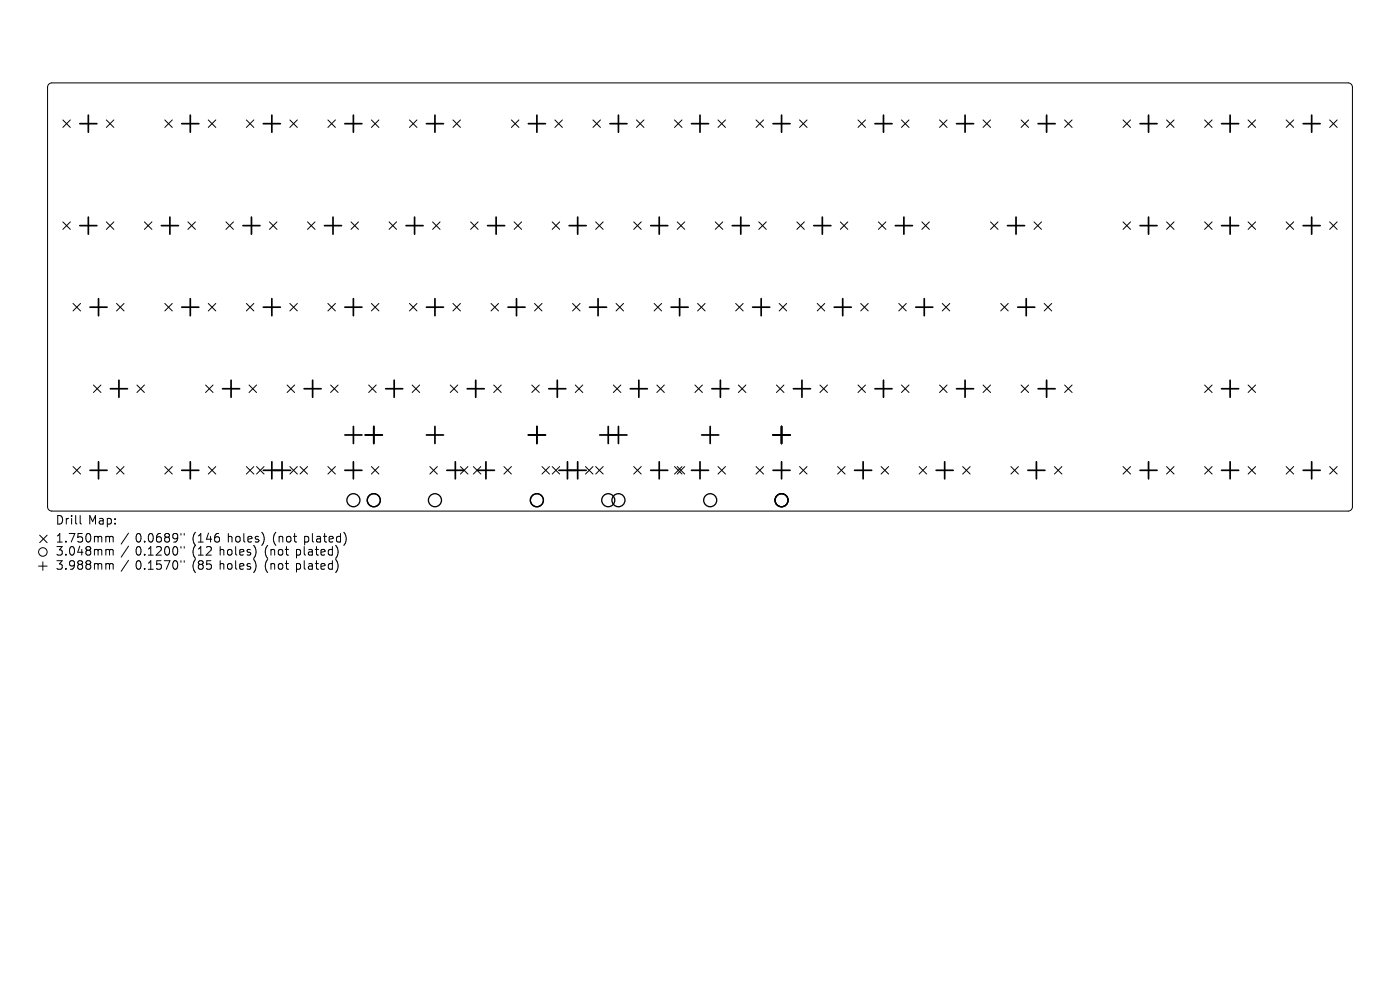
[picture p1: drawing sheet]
<svg xmlns="http://www.w3.org/2000/svg" width="297mm" height="210mm" viewBox="0 0 297 210" stroke-linecap="round" stroke-linejoin="round" font-family="sans-serif">
<defs><g id="words">
<g font-size="2.5">
<text x="11.8" y="111.6">Drill</text>
<text x="18.7" y="111.6">Map:</text>
<text x="11.8" y="115.5">1.750mm</text>
<text x="11.8" y="118.2">3.048mm</text>
<text x="28.7" y="115.5">0.0689&quot;</text>
<text x="28.7" y="118.2">0.1200&quot;</text>
<text x="40.8" y="115.5">(146</text>
<text x="40.8" y="118.2">(12</text>
<text x="46.6" y="118.2">holes)</text>
<text x="48.4" y="115.5">holes)</text>
<text x="56.3" y="118.2">(not</text>
<text x="58" y="115.5">(not</text>
<text x="63" y="118.2">plated)</text>
<text x="64.7" y="115.5">plated)</text>
<text x="11.8" y="121.2">3.988mm</text>
<text x="28.7" y="121.2">0.1570&quot;</text>
<text x="40.8" y="121.2">(85</text>
<text x="46.6" y="121.2">holes)</text>
<text x="56.3" y="121.2">(not</text>
<text x="63" y="121.2">plated)</text>
</g>
</g></defs>
<g fill="none" stroke="#000" stroke-width=".21">
<path d="M10.4 17.8l.6-.2h275a.91 .91 0 0 1 .9 .9v89a.91 .91 0 0 1-.9 .9h-275a.91 .91 0 0 1-.9-.9v-89zM13.3 25.4l1.6 1.6M14.9 25.4l-1.6 1.6M22.6 25.4l1.5 1.6M24.1 25.4l-1.5 1.6M35 25.4l1.5 1.6M36.5 25.4l-1.5 1.6M44.2 25.4l1.6 1.6M45.8 25.4l-1.6 1.6M52.3 25.4l1.6 1.6M53.9 25.4l-1.6 1.6M61.5 25.4l1.6 1.6"/>
<path d="M63.1 25.4l-1.6 1.6M69.6 25.4l1.6 1.6M71.2 25.4l-1.6 1.6M78.8 25.4l1.6 1.6M80.4 25.4l-1.6 1.6M86.9 25.4l1.6 1.6M88.5 25.4l-1.6 1.6M96.1 25.4l1.6 1.6M97.7 25.4l-1.6 1.6M108.5 25.4l1.6 1.6M110.1 25.4l-1.6 1.6M117.7 25.4l1.6 1.6"/>
<path d="M119.3 25.4l-1.6 1.6M125.8 25.4l1.6 1.6M127.4 25.4l-1.6 1.6M135 25.4l1.6 1.6M136.6 25.4l-1.6 1.6M143.1 25.4l1.6 1.6M144.7 25.4l-1.6 1.6M152.3 25.4l1.6 1.6M153.9 25.4l-1.6 1.6M160.4 25.4l1.6 1.6M162 25.4l-1.6 1.6M169.6 25.4l1.6 1.6"/>
<path d="M171.2 25.4l-1.6 1.6M182 25.4l1.6 1.6M183.6 25.4l-1.6 1.6M191.2 25.4l1.6 1.6M192.8 25.4l-1.6 1.6M199.3 25.4l1.6 1.6M200.9 25.4l-1.6 1.6M208.5 25.4l1.6 1.6M210.1 25.4l-1.6 1.6M216.6 25.4l1.6 1.6M218.2 25.4l-1.6 1.6M225.9 25.4l1.5 1.6"/>
<path d="M227.4 25.4l-1.5 1.6M238.2 25.4l1.6 1.6M239.8 25.4l-1.6 1.6M247.5 25.4l1.6 1.6M249.1 25.4l-1.6 1.6M255.6 25.4l1.5 1.6M257.1 25.4l-1.5 1.6M264.8 25.4l1.6 1.6M266.4 25.4l-1.6 1.6M272.9 25.4l1.5 1.6M274.4 25.4l-1.5 1.6M282.1 25.4l1.6 1.6"/>
<path d="M283.7 25.4l-1.6 1.6M13.3 47.1l1.6 1.6M14.9 47.1l-1.6 1.6M22.6 47.1l1.5 1.6M24.1 47.1l-1.5 1.6M30.6 47.1l1.6 1.6M32.2 47.1l-1.6 1.6M39.9 47.1l1.6 1.6M41.5 47.1l-1.6 1.6M47.9 47.1l1.6 1.6M49.5 47.1l-1.6 1.6M57.2 47.1l1.6 1.6"/>
<path d="M58.8 47.1l-1.6 1.6M65.2 47.1l1.6 1.6M66.8 47.1l-1.6 1.6M74.5 47.1l1.6 1.6M76.1 47.1l-1.6 1.6M82.5 47.1l1.6 1.6M84.1 47.1l-1.6 1.6M91.8 47.1l1.6 1.6M93.4 47.1l-1.6 1.6M99.8 47.1l1.6 1.6M101.4 47.1l-1.6 1.6M109.1 47.1l1.6 1.6"/>
<path d="M110.7 47.1l-1.6 1.6M117.1 47.1l1.6 1.6M118.7 47.1l-1.6 1.6M126.4 47.1l1.6 1.6M128 47.1l-1.6 1.6M134.4 47.1l1.6 1.6M136 47.1l-1.6 1.6M143.7 47.1l1.6 1.6M145.3 47.1l-1.6 1.6M151.7 47.1l1.6 1.6M153.3 47.1l-1.6 1.6M161 47.1l1.6 1.6"/>
<path d="M162.6 47.1l-1.6 1.6M169 47.1l1.6 1.6M170.6 47.1l-1.6 1.6M178.3 47.1l1.6 1.6M179.9 47.1l-1.6 1.6M186.3 47.1l1.6 1.6M187.9 47.1l-1.6 1.6M195.6 47.1l1.6 1.6M197.2 47.1l-1.6 1.6M210.1 47.1l1.6 1.6M211.7 47.1l-1.6 1.6M219.4 47.1l1.6 1.6"/>
<path d="M221 47.1l-1.6 1.6M238.2 47.1l1.6 1.6M239.8 47.1l-1.6 1.6M247.5 47.1l1.6 1.6M249.1 47.1l-1.6 1.6M255.6 47.1l1.5 1.6M257.1 47.1l-1.5 1.6M264.8 47.1l1.6 1.6M266.4 47.1l-1.6 1.6M272.9 47.1l1.5 1.6M274.4 47.1l-1.5 1.6M282.1 47.1l1.6 1.6"/>
<path d="M283.7 47.1l-1.6 1.6M15.5 64.4l1.6 1.6M17.1 64.4l-1.6 1.6M24.7 64.4l1.6 1.6M26.3 64.4l-1.6 1.6M35 64.4l1.5 1.6M36.5 64.4l-1.5 1.6M44.2 64.4l1.6 1.6M45.8 64.4l-1.6 1.6M52.3 64.4l1.6 1.6M53.9 64.4l-1.6 1.6M61.5 64.4l1.6 1.6"/>
<path d="M63.1 64.4l-1.6 1.6M69.6 64.4l1.6 1.6M71.2 64.4l-1.6 1.6M78.8 64.4l1.6 1.6M80.4 64.4l-1.6 1.6M86.9 64.4l1.6 1.6M88.5 64.4l-1.6 1.6M96.1 64.4l1.6 1.6M97.7 64.4l-1.6 1.6M104.2 64.4l1.6 1.6M105.8 64.4l-1.6 1.6M113.4 64.4l1.6 1.6"/>
<path d="M115 64.4l-1.6 1.6M121.5 64.4l1.6 1.6M123.1 64.4l-1.6 1.6M130.7 64.4l1.6 1.6M132.3 64.4l-1.6 1.6M138.8 64.4l1.6 1.6M140.4 64.4l-1.6 1.6M148 64.4l1.6 1.6M149.6 64.4l-1.6 1.6M156.1 64.4l1.6 1.6M157.7 64.4l-1.6 1.6M165.3 64.4l1.6 1.6"/>
<path d="M166.9 64.4l-1.6 1.6M173.4 64.4l1.6 1.6M175 64.4l-1.6 1.6M182.6 64.4l1.6 1.6M184.2 64.4l-1.6 1.6M190.7 64.4l1.6 1.6M192.3 64.4l-1.6 1.6M199.9 64.4l1.6 1.6M201.5 64.4l-1.6 1.6M212.3 64.4l1.6 1.6M213.9 64.4l-1.6 1.6M221.5 64.4l1.6 1.6"/>
<path d="M223.1 64.4l-1.6 1.6M15.5 99l1.6 1.6M17.1 99l-1.6 1.6M19.8 81.7l1.6 1.6M21.4 81.7l-1.6 1.6M24.7 99l1.6 1.6M26.3 99l-1.6 1.6M29 81.7l1.6 1.6M30.6 81.7l-1.6 1.6M35 99l1.5 1.6M36.5 99l-1.5 1.6M43.6 81.7l1.6 1.6"/>
<path d="M44.2 99l1.6 1.6M45.2 81.7l-1.6 1.6M45.8 99l-1.6 1.6M52.3 99l1.6 1.6M52.8 81.7l1.6 1.6M53.9 99l-1.6 1.6M54.4 99l1.6 1.6M54.4 81.7l-1.6 1.6M56 99l-1.6 1.6M60.9 81.7l1.6 1.6M61.5 99l1.6 1.6M62.5 81.7l-1.6 1.6"/>
<path d="M63.1 99l-1.6 1.6M63.7 99l1.5 1.6M65.2 99l-1.5 1.6M69.6 99l1.6 1.6M70.1 81.7l1.6 1.6M71.2 99l-1.6 1.6M71.7 81.7l-1.6 1.6M78.2 81.7l1.6 1.6M78.8 99l1.6 1.6M79.8 81.7l-1.6 1.6M80.4 99l-1.6 1.6M87.4 81.7l1.6 1.6"/>
<path d="M89 81.7l-1.6 1.6M91.2 99l1.6 1.6M92.8 99l-1.6 1.6M95.5 81.7l1.6 1.6M97.1 81.7l-1.6 1.6M97.7 99l1.6 1.6M99.3 99l-1.6 1.6M100.4 99l1.6 1.6M102 99l-1.6 1.6M104.7 81.7l1.6 1.6M106.3 81.7l-1.6 1.6M106.9 99l1.6 1.6"/>
<path d="M108.5 99l-1.6 1.6M112.8 81.7l1.6 1.6M114.4 81.7l-1.6 1.6M115 99l1.6 1.6M116.6 99l-1.6 1.6M117.1 99l1.6 1.6M118.7 99l-1.6 1.6M122 81.7l1.6 1.6M123.6 81.7l-1.6 1.6M124.2 99l1.6 1.6M125.8 99l-1.6 1.6M126.4 99l1.6 1.6"/>
<path d="M128 99l-1.6 1.6M130.1 81.7l1.6 1.6M131.7 81.7l-1.6 1.6M134.4 99l1.6 1.6M136 99l-1.6 1.6M139.3 81.7l1.6 1.6M140.9 81.7l-1.6 1.6M143.1 99l1.6 1.6M143.7 99l1.6 1.6M144.7 99l-1.6 1.6M145.3 99l-1.6 1.6M147.4 81.7l1.6 1.6"/>
<path d="M149 81.7l-1.6 1.6M152.3 99l1.6 1.6M153.9 99l-1.6 1.6M156.6 81.7l1.6 1.6M158.2 81.7l-1.6 1.6M160.4 99l1.6 1.6M162 99l-1.6 1.6M164.7 81.7l1.6 1.6M166.3 81.7l-1.6 1.6M169.6 99l1.6 1.6M171.2 99l-1.6 1.6M173.9 81.7l1.6 1.6"/>
<path d="M175.5 81.7l-1.6 1.6M177.7 99l1.6 1.6M179.3 99l-1.6 1.6M182 81.7l1.6 1.6M183.6 81.7l-1.6 1.6M186.9 99l1.6 1.6M188.5 99l-1.6 1.6M191.2 81.7l1.6 1.6M192.8 81.7l-1.6 1.6M195 99l1.6 1.6M196.6 99l-1.6 1.6M199.3 81.7l1.6 1.6"/>
<path d="M200.9 81.7l-1.6 1.6M204.2 99l1.6 1.6M205.8 99l-1.6 1.6M208.5 81.7l1.6 1.6M210.1 81.7l-1.6 1.6M214.5 99l1.5 1.6M216 99l-1.5 1.6M216.6 81.7l1.6 1.6M218.2 81.7l-1.6 1.6M223.7 99l1.6 1.6M225.3 99l-1.6 1.6M225.9 81.7l1.5 1.6"/>
<path d="M227.4 81.7l-1.5 1.6M238.2 99l1.6 1.6M239.8 99l-1.6 1.6M247.5 99l1.6 1.6M249.1 99l-1.6 1.6M255.6 81.7l1.5 1.6M255.6 99l1.5 1.6M257.1 81.7l-1.5 1.6M257.1 99l-1.5 1.6M264.8 81.7l1.6 1.6M264.8 99l1.6 1.6M266.4 81.7l-1.6 1.6"/>
<path d="M266.4 99l-1.6 1.6M272.9 99l1.5 1.6M274.4 99l-1.5 1.6M282.1 99l1.6 1.6M283.7 99l-1.6 1.6M8.4 113.5l1.6 1.6M9.1 119.2v1.8M10 113.5l-1.6 1.6M17 109.4v1.5l.3 .3M23 113.8l.2 .2M23 116.5l.2 .3M23 119.5l.2 .3"/>
<path d="M23.2 114v1M23.2 116.8v1M23.2 119.8v1M23.2 114l.3-.2 .4 .1 .1 1.1M23.2 116.8l.3-.3 .4 .1 .1 1.2M23.2 119.8l.3-.3 .4 .1 .1 1.2M27.3 113.1l-1.6 2.3M27.3 115.9l-1.6 2.3M27.3 118.9l-1.6 2.3M38.4 113.2v.3M38.4 115.9v.4M38.4 118.9v.4"/>
<path d="M39.1 113.2v.3M39.1 115.9v.4M39.1 118.9v.4M54.2 116.5v1.2M54.2 119.5v1.2M56 113.7v1.2M71.3 118.8a2.13 2.13 0 0 1 0 2.6M71.6 116.5l.1 .7-.4 1.2M73 113a2.13 2.13 0 0 1 0 2.6M8.2 120.1h1.8"/>
<circle cx="9.1" cy="117.1" r=".91"/>
</g>
<g fill="none" stroke="#000" stroke-width=".28">
<circle cx="75" cy="106.1" r="1.38"/>
<circle cx="79.3" cy="106.1" r="1.38"/>
<circle cx="92.3" cy="106.1" r="1.38"/>
<circle cx="113.9" cy="106.1" r="1.38"/>
<circle cx="129" cy="106.1" r="1.38"/>
<circle cx="131.2" cy="106.1" r="1.38"/>
<circle cx="150.7" cy="106.1" r="1.38"/>
<circle cx="165.8" cy="106.1" r="1.38"/>
</g>
<g fill="none" stroke="#000" stroke-width=".36">
<path d="M16.9 26.2h3.7M18.7 24.4v3.6M38.6 26.2h3.6M40.4 24.4v3.6M55.9 26.2h3.6M57.7 24.4v3.6M73.2 26.2h3.6M75 24.4v3.6M90.5 26.2h3.6M92.3 24.4v3.6M112.1 26.2h3.6M113.9 24.4v3.6"/>
<path d="M129.4 26.2h3.6M131.2 24.4v3.6M146.7 26.2h3.6M148.5 24.4v3.6M164 26.2h3.6M165.8 24.4v3.6M185.6 26.2h3.6M187.4 24.4v3.6M202.9 26.2h3.6M204.7 24.4v3.6M220.2 26.2h3.6M222 24.4v3.6"/>
<path d="M241.8 26.2h3.7M243.7 24.4v3.6M259.1 26.2h3.7M261 24.4v3.6M276.5 26.2h3.6M278.3 24.4v3.6M16.9 47.9h3.7M18.7 46.1v3.6M34.2 47.9h3.7M36 46.1v3.6M51.5 47.9h3.7M53.3 46.1v3.6"/>
<path d="M68.8 47.9h3.7M70.6 46.1v3.6M86.1 47.9h3.7M87.9 46.1v3.6M103.4 47.9h3.7M105.2 46.1v3.6M120.7 47.9h3.7M122.5 46.1v3.6M138 47.9h3.7M139.9 46.1v3.6M155.3 47.9h3.7M157.2 46.1v3.6"/>
<path d="M172.6 47.9h3.7M174.5 46.1v3.6M189.9 47.9h3.7M191.8 46.1v3.6M213.7 47.9h3.7M215.5 46.1v3.6M241.8 47.9h3.7M243.7 46.1v3.6M259.1 47.9h3.7M261 46.1v3.6M276.5 47.9h3.6M278.3 46.1v3.6"/>
<path d="M19.1 65.2h3.6M20.9 63.4v3.6M38.6 65.2h3.6M40.4 63.4v3.6M55.9 65.2h3.6M57.7 63.4v3.6M73.2 65.2h3.6M75 63.4v3.6M90.5 65.2h3.6M92.3 63.4v3.6M107.8 65.2h3.6M109.6 63.4v3.6"/>
<path d="M125.1 65.2h3.6M126.9 63.4v3.6M142.4 65.2h3.6M144.2 63.4v3.6M159.7 65.2h3.6M161.5 63.4v3.6M177 65.2h3.6M178.8 63.4v3.6M194.3 65.2h3.6M196.1 63.4v3.6M215.9 65.2h3.6M217.7 63.4v3.6"/>
<path d="M19.1 99.8h3.6M20.9 98v3.6M23.4 82.5h3.6M25.2 80.7v3.6M38.6 99.8h3.6M40.4 98v3.6M47.2 82.5h3.6M49 80.7v3.6M55.9 99.8h5.7M57.7 98v3.6M59.8 98v3.6M64.5 82.5h3.6"/>
<path d="M66.3 80.7v3.6M73.2 99.8h3.6M73.2 92.3h3.6M75 98v3.6M75 90.5v3.6M77.5 92.3h3.6M79.3 90.5v3.6M81.8 82.5h3.6M83.6 80.7v3.6M90.5 92.3h3.6M92.3 90.5v3.6M94.8 99.8h3.6"/>
<path d="M96.6 98v3.6M99.1 82.5h3.6M100.9 80.7v3.6M101.3 99.8h3.6M103.1 98v3.6M112.1 92.3h3.6M113.9 90.5v3.6M116.4 82.5h3.6M118.2 80.7v3.6M118.6 99.8h5.8M120.4 98v3.6M122.5 98v3.6"/>
<path d="M127.2 92.3h5.8M129 90.5v3.6M131.2 90.5v3.6M133.7 82.5h3.6M135.5 80.7v3.6M138 99.8h3.7M139.9 98v3.6M146.7 99.8h3.6M148.5 98v3.6M148.9 92.3h3.6M150.7 90.5v3.6M151 82.5h3.6"/>
<path d="M152.8 80.7v3.6M164 92.3h3.6M164 99.8h3.6M165.8 90.5v3.6M165.8 98v3.6M168.3 82.5h3.6M170.1 80.7v3.6M181.3 99.8h3.6M183.1 98v3.6M185.6 82.5h3.6M187.4 80.7v3.6M198.6 99.8h3.6"/>
<path d="M200.4 98v3.6M202.9 82.5h3.6M204.7 80.7v3.6M218.1 99.8h3.6M219.9 98v3.6M220.2 82.5h3.6M222 80.7v3.6M241.8 99.8h3.7M243.7 98v3.6M259.1 99.8h3.7M259.1 82.5h3.7M261 80.7v3.6"/>
<path d="M261 98v3.6M276.5 99.8h3.6M278.3 98v3.6"/>
</g>
<use href="#words"/>
</svg>
